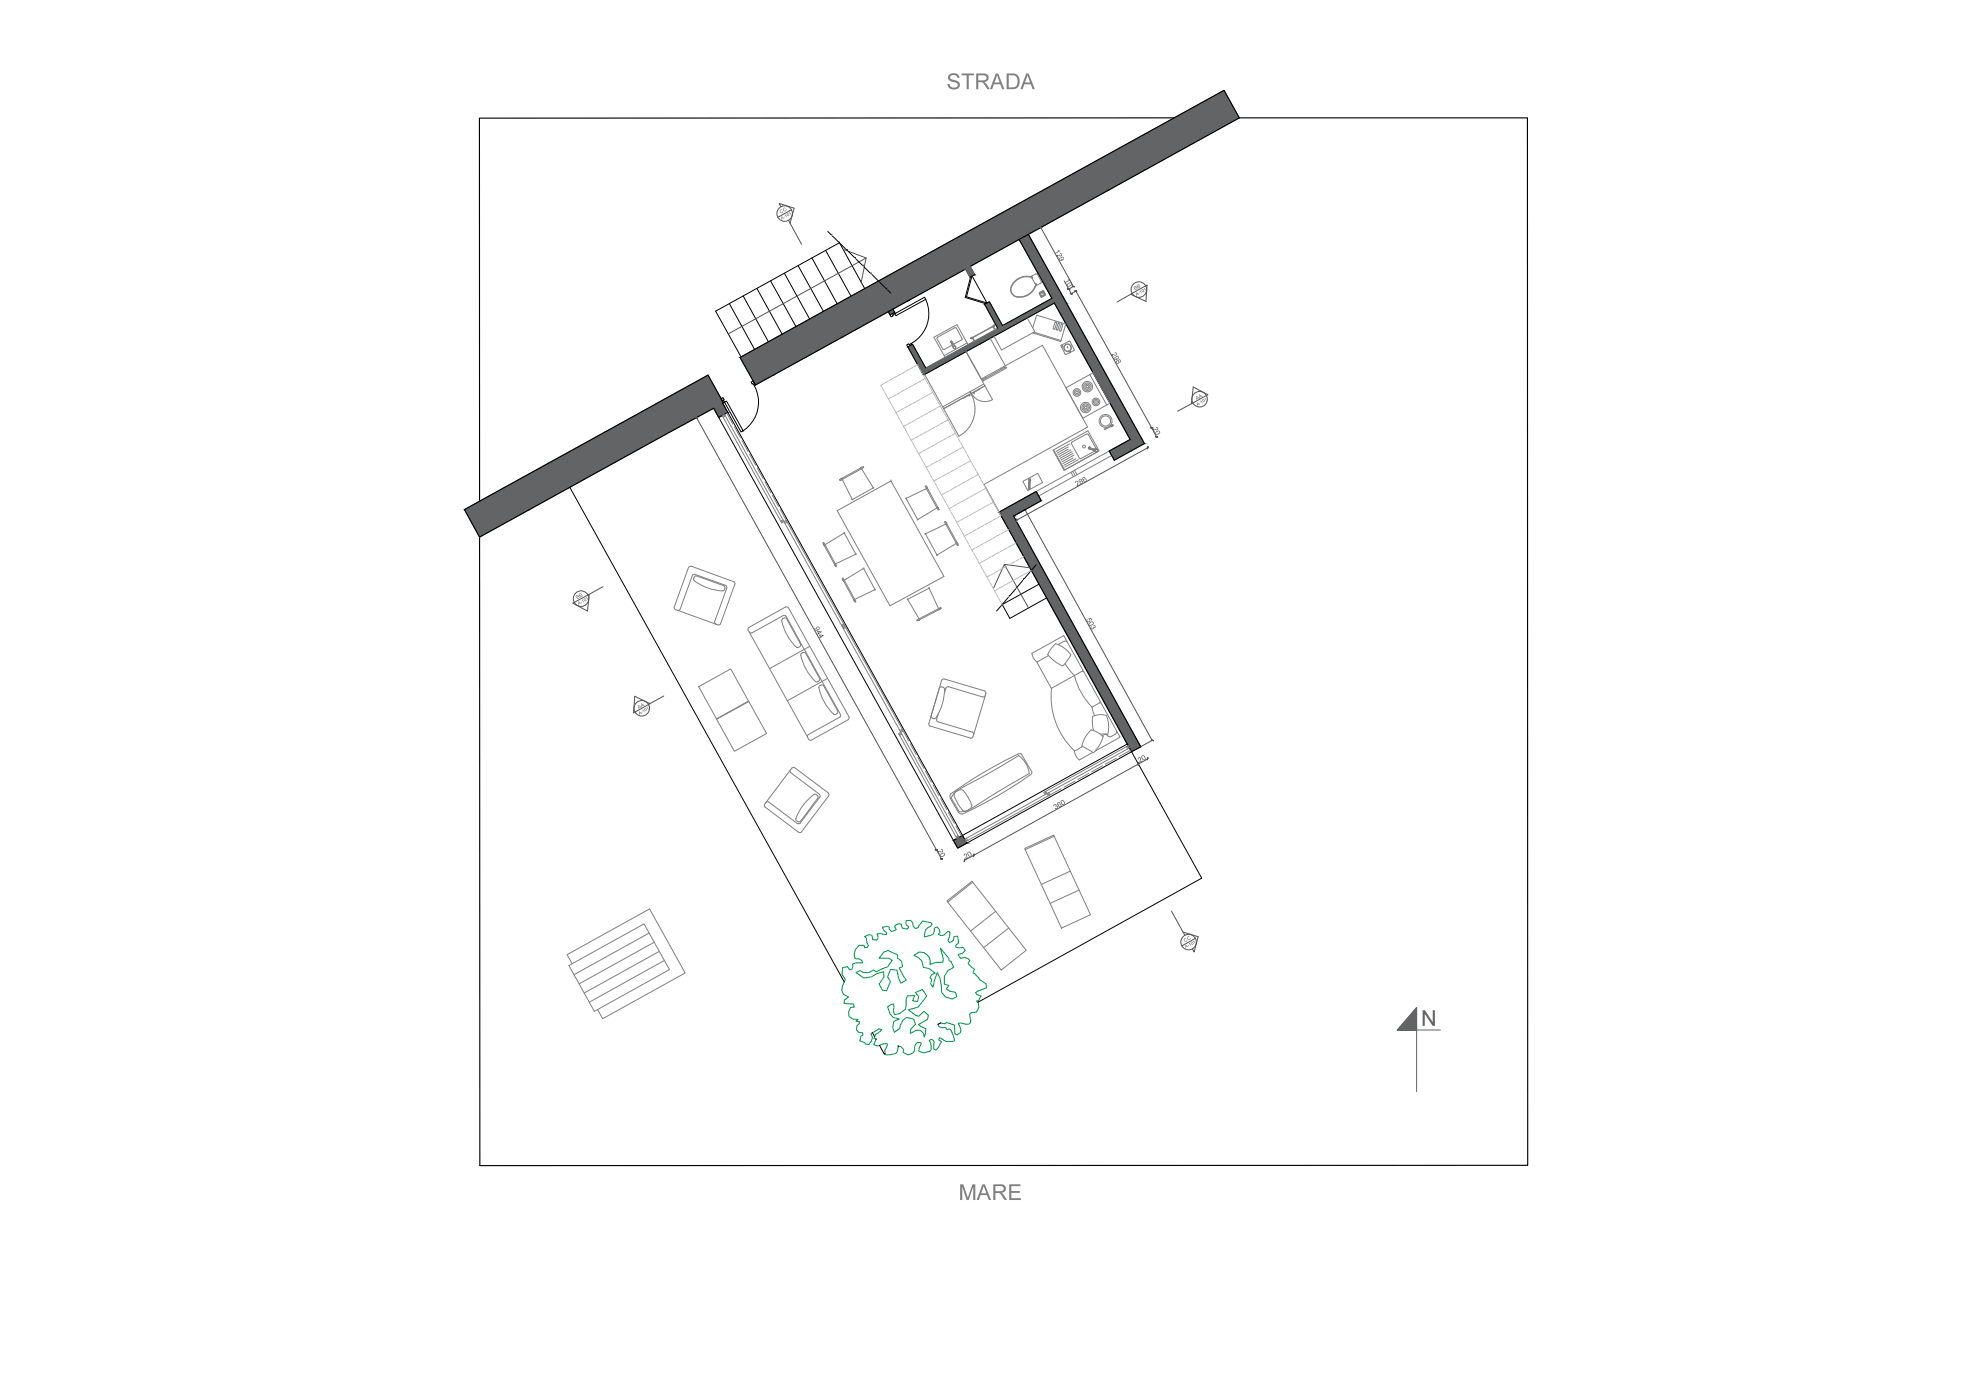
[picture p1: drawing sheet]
<svg xmlns="http://www.w3.org/2000/svg" width="594mm" height="420mm" viewBox="0 0 594 420" stroke-linecap="round" stroke-linejoin="round" font-family="sans-serif">
<path d="M352.1 35.4h-208.3v115M371.6 35.4h86.4l.1 314.2-314.2 .1-.1-188.6M371.6 35.4l-4.6-8.3-145.1 80.1M371.6 35.4l-80.7 44.5M308.3 70.3l34.8 62.8M289.5 80.7l-17.4 9.7M212.3 112.5l-73 40.4 4.5 8.2 70.2-38.6" fill="none" stroke="#000" stroke-width=".34"/>
<g fill="#636466" stroke="#636466" stroke-width=".3">
<path d="M352.1 35.4l14.9-8.3 4.6 8.3z"/>
<path d="M312.9 57l39.2-21.6-19.6 21.6z"/>
<path d="M352.1 35.4h19.5l-39.1 21.6z"/>
<path d="M293.8 67.5l19.1-10.5 .4 10.5z"/>
<path d="M312.9 57h19.6l-19.2 10.5z"/>
<path d="M253.1 90l40.7-22.5-21.1 22.5z"/>
<path d="M293.8 67.5h19.5l-40.6 22.5z"/>
<path d="M248.3 92.6l4.8-2.6 14.8 2.6z"/>
<path d="M253.1 90h19.6l-4.8 2.6z"/>
<path d="M233.2 101l15.1-8.4 4.5 8.4z"/>
<path d="M248.3 92.6h19.6l-15.1 8.4z"/>
<path d="M221.9 107.2l11.3-6.2 8.3 6.2z"/>
<path d="M233.2 101h19.6l-11.3 6.2z"/>
<path d="M207 115.5l5.3-3 1.6 3z"/>
<path d="M224.9 112.5h7l-5.4 3z"/>
<path d="M221.9 107.2l10 5.3h-7z"/>
<path d="M221.9 107.2h19.6l-9.6 5.3z"/>
<path d="M199.5 119.6l7.5-4.1 9.2 4.1z"/>
<path d="M207 115.5h6.9l2.3 4.1z"/>
<path d="M199.5 119.6h16.7z"/>
<path d="M197.3 120.8l2.2-1.2 17.4 1.2z"/>
<path d="M199.5 119.6h16.7l.7 1.2z"/>
<path d="M196.7 121.2l.6-.4 19.1 .4z"/>
<path d="M197.3 120.8h19.6l-.5 .4z"/>
<path d="M185.6 127.3l11.1-6.1 8.4 6.1z"/>
<path d="M196.7 121.2h19.7l-11.3 6.1z"/>
<path d="M181.6 129.5l4-2.2 15.5 2.2z"/>
<path d="M185.6 127.3h19.5l-4 2.2z"/>
<path d="M151.3 146.2l30.3-16.7-10.7 16.7z"/>
<path d="M181.6 129.5h19.5l-30.2 16.7z"/>
<path d="M139.3 152.9h19.4l-14.9 8.2z"/>
<path d="M139.3 152.9l12-6.7 7.4 6.7z"/>
<path d="M151.3 146.2h19.6l-12.2 6.7z"/>
<path d="M305.6 71.9l2.7-1.6 .9 1.6z"/>
<path d="M305.6 71.9l13.4 17.6h-3.6z"/>
<path d="M305.6 71.9h3.6l9.8 17.6z"/>
<path d="M312.9 90.9l2.5-1.4 4.4 1.4z"/>
<path d="M315.4 89.5h3.6l.8 1.4z"/>
<path d="M273.4 103.4h.3z"/>
<path d="M316.2 90.9l10.4 12.4h-3.6z"/>
<path d="M316.2 90.9h3.6l6.8 12.4z"/>
<path d="M290.4 103.3l22.5-12.4-19.2 12.4z"/>
<path d="M293.7 103.3l19.2-12.4h3.3z"/>
<path d="M272.2 104.1l1.2-.7 .7 .7z"/>
<path d="M273.4 103.4h.3l.4 .7z"/>
<path d="M275.7 110.4h5.1l-3.9 2.1z"/>
<path d="M277.6 110.4l12.8-7.1-9.6 7.1z"/>
<path d="M280.8 110.4l9.6-7.1h3.3z"/>
<path d="M272.2 104.1l5.4 6.3h-1.9z"/>
<path d="M272.2 104.1h1.9l3.5 6.3z"/>
<path d="M323 103.3l19.5 28.5h-3.6z"/>
<path d="M323 103.3h3.6l15.9 28.5z"/>
<path d="M336.7 133.1l2.2-1.3 4.2 1.3z"/>
<path d="M338.9 131.8h3.6l.6 1.3z"/>
<path d="M332.6 135.3h6.5l-5 2.8z"/>
<path d="M332.6 135.3l4.1-2.2 2.4 2.2z"/>
<path d="M336.7 133.1h6.4l-4 2.2z"/>
<path d="M215.9 120.4l.3-.2 .2 .2z"/>
<path d="M213.5 121.7l2.4-1.3 1.2 1.3z"/>
<path d="M215.9 120.4h.5l.7 1.3z"/>
<path d="M214.7 123.7h3.5l-2.7 1.5z"/>
<path d="M213.5 121.7l4.7 2h-3.5z"/>
<path d="M213.5 121.7h3.6l1.1 2z"/>
<path d="M285.9 252.1l2.7-1.5 .8 1.5z"/>
<path d="M286.3 253h3.6l-2.7 1.4z"/>
<path d="M285.9 252.1l4 .9h-3.6z"/>
<path d="M285.9 252.1h3.5l.5 .9z"/>
<path d="M266.4 93.5l1.4-.8 .4 .8z"/>
<path d="M266.4 93.5l1.9 .2h-1.9z"/>
<path d="M266.4 93.5h1.8l.1 .2z"/>
<path d="M266.5 93.8h1.6l-1.2 .7z"/>
<path d="M266.4 93.7l1.7 .1z"/>
<path d="M266.4 93.7h1.9z"/>
</g>
<path d="M267.8 92.7l.5 1M315.4 89.5l-14.8 8.2M316.2 90.9l-39.3 21.6-4.7-8.4M273.6 103.3l4 7.1" fill="none" stroke="#000" stroke-width=".3"/>
<g fill="none" stroke="#808080" stroke-width=".3">
<path d="M297.6 97.9v.2v-.2M297.8 98.1l.4 .8M297.9 97.8v.1M297.9 98l.5 .8M298 97.9l-.1-.2-.3 .1-5.9 3.3-.3 .2 .1 .2M298 97.7l.1 .1M298.1 97.6l-.1 .1M298.1 97.6h.1M298.1 97.6l.1 .2M298.7 98.6l-.8 .5M281 101.6l1.7 3.1M281.1 101.2l5.5-2.9 1.9 3.3-.1 .3-2.4 1.4"/>
<path d="M285.6 103.5l-2.5 1.3-.4-.1M290.3 103.4l-3.4-6-6.9 3.8 3.4 6M291.2 101.4h.1M291.2 101.4v.2M291.3 101.4l.1 .2M291.6 101.5l.5 .8M291.8 101.4l.4 .8M291.8 101.3l-.1-.2 .1 .2M292.6 102.1l-.8 .4M216.5 124.6l4.5 8.1M217.2 124.3l70.4 126.9M258.9 140l-7.2 3.9 .2 .3 .4-.2 6.7-3.8"/>
<path d="M252.4 143.5l-.3 .2M252.6 143.5l.1 .2M253 160l.2-.2v.2M255.5 149.8v.2l.2-.2M258 140.4l.2 .3M258.3 140.6l3.6 5.8-6.3 3.5-3-6.1M258.4 140.2l-.2 .1M261.8 146.2l.2 .2h-.2M267.2 144.3h.1M271.8 149.5h-.2l.1 .1M277.4 145.9l3.7 6.8M277.7 145.7l3.9 7.2"/>
<path d="M277.8 146.6l-6.1 2.9 3.5 6.4 5.8-3.5M277.9 146.2l.2 .2M278.1 146.6l-.2 .1M283.2 156.5l.3-.1 3.9 7.2-.3 .1zM283.6 157.2l-6.1 3 3.5 6.3 5.7-3.5M283.7 156.8l.2 .3M283.9 157.2l-.2 .2M246.7 162.9l.3-.2 3.9 7.2-.3 .1zM246.9 163.3l.2 .2M247.3 163.4l5.8-3.5 3.5 6.4-6.1 2.9M247.4 163.5l-.2 .2M250.2 169.4l.2 .2"/>
<path d="M250.4 169l-.3 .2M252.5 173.5l.3-.1 .2 .4 3.7 6.7-.3 .2zM252.7 173.9l.2 .3M253.1 174l5.8-3.5 3.5 6.4-6.1 2.9M253.2 174.2l-.3 .1M256.2 179.7l-.3 .1M256.6 166.1l.1 .2h-.2M258.8 170.6l.2-.2v.2M262.3 176.8l.2 .1h-.2M278.5 176.5l.1-.2v.3M280.9 166.4v.2l.2-.2M283 172.9l-16.1 8.8"/>
<path d="M286.9 162.7l-.3 .2M287 162.9l.2 .2M256 180l.2 .3M274.9 186l7.2-3.8 .2 .3-7.3 3.8zM275.7 186l-.2 .1M275.7 185.6l.2 .3M281.3 182.7l.1 .2M281.4 182.6l-2.8-6.1-6.4 3.3 3.4 5.8M281.8 182.7l-.2 .2"/>
</g>
<g fill="none" stroke="#808080" stroke-width=".3">
<path d="M298 97.9l-6.5 3.6M298.1 97.6l.1 .2h-.1M308.9 83a5.1 5.1 0 0 0-5.8 3.2M309.1 82.9h-.2M309.2 82.9l1.5 2.8 1.4-.8M309.4 82.9l.3 .5-.3 .1-.2-.5a5.3 5.3 0 0 0-5.9 3.2M310.4 85.1l.2-.1 .2 .4-.2 .2M310.6 85.6a5 5 0 0 1-6.6 3 2.08 2.08 0 0 1-.7-2.4M310.7 85.7a5.1 5.1 0 0 1-6.7 3 2.2 2.2 0 0 1-.9-2.5M311.1 82.3l-.5-.1-1.4 .7M285.4 102.5l-.2-.2v.3M285.9 104.2h.1"/>
<path d="M286.3 103.8a.42 .42 0 0 1 .3 .5 .42 .42 0 0 1-.5 .3 .42 .42 0 0 1-.3-.6M286.4 103.9a.34 .34 0 0 1 0 .6 .34 .34 0 0 1-.5-.3M290 102.9l-6.9 3.8M291.2 101.4v.2M291.4 101.5l-.1 .1"/>
</g>
<g fill="none" stroke="#808080" stroke-width=".3">
<path d="M297.9 99.1v.1M298.7 98.6v.1M309.4 82.9l-.2 .2M311.1 82.3l1.1 2.1-.1 .5M311.6 87.8l1.1-.6 .2 .1 .6 1.3-1.3 .5zM311.7 87.9l1.2-.6 .5 1.2-1.2 .5zM311.8 88l1-.6 .5 1-1 .5zM312.5 88.2h.1M281.1 101.2l-.1 .4M285.1 102.5l.7 1.6-.4-1.1M285.3 102.3l1 1.6M285.6 102.9l.8 1"/>
<path d="M285.6 102.9l-.2 .1M285.8 104.1l.1 .1M291.8 102.5v.1M292.6 102.1h.1M258.9 140l.1 .2M275.1 155.8v.2l.2-.2M277.7 145.7l-.3 .2M281.1 152.7l.2 .3 .3-.1M281.1 152.1l-.2 .1M281.2 152.3l.2 .2M272.3 179.7l-.3 .1 .2 .1M277.6 160.1h-.2l.1 .2"/>
<path d="M338.7 224.4l-25.2 13.9"/>
<circle cx="312.5" cy="88.2" r=".51"/>
</g>
<g fill="#636466" stroke="#636466" stroke-width=".3">
<path d="M305.7 150.2l5-2.7 1.5 2.7z"/>
<path d="M310.7 147.5l1.5 2.7z"/>
<path d="M299.6 153.6l6.1-3.4 .4 3.4z"/>
<path d="M305.7 150.2h6.5l-6.1 3.4z"/>
<path d="M299.6 153.6l4.3 1.2h-3.6z"/>
<path d="M299.6 153.6h6.5l-2.2 1.2z"/>
<path d="M338.4 224h3.6l-2.7 1.5z"/>
<path d="M300.3 154.8l41.7 69.2h-3.6z"/>
<path d="M300.3 154.8h3.6l38.1 69.2z"/>
</g>
<path d="M305.6 71.9l9.8 17.6M316.1 90.9l22.8 41M310.7 147.5l-11.1 6.1 39.7 71.9 2.7-1.5-38.1-69.2M285.9 252.1l2.7-1.5 1.3 2.4-2.7 1.4z" fill="none" stroke="#000" stroke-width=".34"/>
<path d="M266.4 93.5l.5 1M266.9 94.5l1.2-.7 .2 .3-.6 .4 .1 .2-.6 .3zM268.3 94.1l8.9-4.9 .4 .6-9 4.9zM277.6 89.8a10.2 10.2 0 0 1-4.3 13.3l.1 .3-1.2 .7-.3-.6 .6-.4 .1 .3 .7-.3M311.5 175.3l-11 6.1" fill="none" stroke="#000" stroke-width=".3"/>
<g fill="none" stroke="#545454" stroke-width=".3">
<path d="M238.1 62.5l-.6 2.2"/>
<circle cx="174.2" cy="179.6" r="2.33"/>
</g>
<g fill="#808080">
<path d="M284.6 22.4a1.87 1.87 0 0 1 3.1 1h-.6a1.11 1.11 0 0 0-1.1-.9 1.11 1.11 0 0 0-1.1 .9l.3 .4 .8 .2a1.52 1.52 0 0 1 1.6 2.1 2 2 0 0 1-2.1 .7 2 2 0 0 1-1.4-1.6h.6a1.24 1.24 0 0 0 1.2 1.1 1.24 1.24 0 0 0 1.3-1l-1-.6a1.69 1.69 0 0 1-1.9-1.7z"/>
<path d="M288.3 22h3.7v.6h-1.5v4.2h-.6l-.1-4.2h-1.5z"/>
<path d="M287.9 355.3h1l1.3 4 1.4-4h.9v4.7h-.7v-4l-1.4 4h-.5l-1.4-4v4h-.6z"/>
<path d="M302.6 355.3h3.4v.5h-2.8v1.5h2.6v.6h-2.6v1.6h2.9v.5h-3.5z"/>
<path d="M292.7 22h2.1a1.31 1.31 0 0 1 1.6 1.1 1.31 1.31 0 0 1-1.3 1.5l.7 .6 1 1.6h-.7l-1.4-2-1.4-.1v2.1h-.6zM293.3 22.6v1.5h1.4a.81 .81 0 0 0 1.1-.6 .81 .81 0 0 0-1-.9z"/>
<path d="M298.6 22h.7l1.9 4.8h-.7l-.5-1.5h-2l-.5 1.5h-.7zM299 22.6l-.8 2.1h1.6z"/>
<path d="M301.8 22h1.7a2.44 2.44 0 0 1 2.2 1.7 2.44 2.44 0 0 1-.8 2.7l-1.1 .4h-2zM302.5 22.6v3.6h1a1.57 1.57 0 0 0 1.6-2.2 1.4 1.4 0 0 0-1.6-1.4z"/>
<path d="M307.7 22h.7l1.9 4.8h-.7l-.5-1.5h-2l-.5 1.5h-.6zM308.1 22.5l-.8 2.2h1.6z"/>
<path d="M294.6 355.3h.7l1.9 4.7h-.7l-.5-1.5h-2l-.5 1.5h-.7zM295 355.8l-.8 2.2h1.6z"/>
<path d="M297.8 355.3h2.1a1.31 1.31 0 0 1 1.7 1.1 1.31 1.31 0 0 1-1.3 1.5l.7 .6 .9 1.5h-.7l-1.4-1.9-1.3-.2v2.1h-.7zM298.5 355.8v1.6h1.3a.81 .81 0 0 0 1.2-.7 .81 .81 0 0 0-1-.9z"/>
</g>
<path d="M268.3 93.7l-.2 .1M273.6 103.3l-.2 .1M170.9 146.2l82.2 148.4M339.3 225.5l21 38-67.1 37.2M261.6 309.8l.6 1.2M262.6 311.7l.1 .1M263.7 313.6l1.5 2.6 .2-.1M269.3 314h.1M282.1 306.9l-.8 .4" fill="none" stroke="#000" stroke-width=".3"/>
<g fill="#636466" stroke="#636466" stroke-width=".3">
<path d="M424.8 302.3v6.7h-5.8z"/>
<path d="M419 309h5.8z"/>
</g>
<path d="M419 309l5.8-6.7v25.2" fill="none" stroke="#636466" stroke-width=".3"/>
<path d="M256.6 291.8l1.2-.6 1.1 .6h1.6l1.4-.8 .8 .5 3.5-1.5 1.3-1.9-.9-.6h-3l1.4-1.9 1.3-.5 2.8 1.3v1.1l1.2 .9 .3 1.6-1 .4 2.1 3.6-1.6 1-.7-1.7-.4-2.2-2-.3-.9 2.2 .9 1.5-1.2 2.7-1.2-.2-1-1.8 1.4-2.1v-1.5l-1.9 .4-1.8 1-2.3 .4zM259.2 281l1.1-.5h1.1l.3 1.4 1.1 .1 .5-.5-.3-1.3 1-.2 1.8 .4v-.6l-.8-.6-.4-1.1h2l.1 .8 .7 .6 1.3-.6-.4-.8 .1-.5 1-.5 .9 .2v.5l.3 .6 1.5 .3 .4-.7-.9-.5 .1-1.3 1.4-.1 .6 .8 .1 .8 .6 .8 1-.2 .1-.6 1.1-1.4 2.5 .5 .4 .5-.5 .6-.8 .4-.6 .6-.3 1.1-.2 1.1 1-.2a1.83 1.83 0 0 0 2.1-2.5l.8-.3 .6 .7 .3 .9-.6 .6 .8 .3h.8l1.2-1.1 .7 .1-.1 1.5-.5 1.1 .6 .6 1.1-.6 .2-1.2 1-.1 .3 2.1-.8 .5v.7h2.1l.7 1-.9 .9-.9 .1-.3 .3 .7 1 1.3-.3 1.1 .4 .4 .6-.5 .8 1.9 1.8-.4 1.1 .6 .3 1.3 1.7 2 1.3 .1 1.1-2.6 1-.7 .5 .4 .5 1.3 .5-.9 1.5h-.5l.5 .4 .2 1.5-.7 1.4-1.5 .2-.5 .4 .2 2.6-.6 .5-2.5-.4-.5 .1 .8 2.1-.3 .7-.8 .7-.8-.4-.1-2.6-2.4-.7-.4 .3-1.4-.2-.8 .3 .4 .8 .9 .3 1-.1 .5 .8 .4-.3 .6 .2 1.2 3.1-.3 .4a4.1 4.1 0 0 1-4.1-1.1l-.4 .7 1 .5-.9 1.6-.9 1-.6-.3 .1-2.2-.2-.5-.7-.3-.6 .5a2.83 2.83 0 0 1 .3 3.1 3 3 0 0 1-3.4 0l.1-1.1 .7-1.3-.3-.3-1 .1-.5 .5-.3 .8a1.92 1.92 0 0 1-2 2.4l-1.4-.8 .1-.9-.8-.8h-.8l-.4 1.7-.4 .4-1.8 .4-1.3-.1-.1-1.3 .8-1.8-.4-.2-1 .1-1.5 .6-1.2-.4 .8-1.7-.7-.2 .4-1.2 .8-.4 1.1-1-1-.2-2.3 1.4 .5 1.2-1 2.1-1-.2-.3-.4-1.5-.5 .3-1.4 .6-.4-.1-.7h-1l-.8-.8 .2-1.3 .7-.6v-.6l-1-.2 .6-.5-1.6-.1-1.2-.8v-1.3l.5-1.4 1.2-.1-.3-.9-2.8-.2 .1-1 1.2-.9-1.6-.9-.4-1.2 .3-1.4 .8-1.8-1-1.5 .2-2.1 1.4-.2 .7 1 .7-.3 .2-.7-.1-.8 .9-.3h2.1l-.1-.7-.8-.5-1.3-.1-.3-1.2 .3-1.5 1.2-1.3h1.5l.1 .6h.8l.3-.7-.4-.7-.1-1.4zM274 286.6l1.6-1a3.1 3.1 0 0 1 3.3 3.7l1.8-.6h2l.2-1-.9-3.3 2.5 3.1 .1 .8 .6 .1 .8 1.8-1.8 1-1 1.8v2.2l1.3 .4-.7 1.1 1 .7 1.7 .3 .4 1.4-1.4 .6-2-.6-1.1-1.4-.5-4.1-.9-1.8-.7 2-.6 2.4-.6-1 .3-1.3-.6-.6 .5-.9 1.1-.5-1.8-1.3-1.7-.4-.5-2-1.1-1zM266.1 302.1l1.1-.8 .7-.1 .2 .9-.2 .9 .3 1.4 1.5-.3 1.8-1.3 .2-2.8 .4-1.2 2.2-.1-.7 1.5 1.5 .3 .4-1.5-1-1.3 2.1-.8 1.3 1.9-2.7 3.3-2.8 .8 2.1 1.7 1 .3 1.6-1.5 1.3 1.2-.3 1.2-2.7 1.6 .9 .7 1.3 .5-.5 2.6-.2-1.3-1-.8h-1.2l-1.7 .9v-1.2l1.5-1.5-.6-1.6-2.1-.5-1 .8-.9 1.7-.1 .8-1.6 1.2-.5-1.4 .3-1.9 1.7-.7-1.8-.5-1-.9z" fill="none" stroke="#00954a" stroke-width=".3"/>
<path d="M426.6 303.1h.7l2.3 3.6v-3.6h.6v4.7h-.6l-2.4-3.6v3.6h-.6z" fill="#636466"/>
<path d="M419 309h12.9" fill="none" stroke="#636466" stroke-width=".3"/>
<path d="M208.9 125.3l71.9 129.6M209 125.2v.1M281 254.9h-.1" fill="none" stroke="#545454" stroke-width=".3"/>
<g fill="#545454" stroke="#545454" stroke-width=".3">
<path d="M208.5 125.2l.7 .2zM208.5 125.2l.7 .2z"/>
<path d="M280.5 254.8l.6 .2zM280.5 254.9l.6 .2z"/>
</g>
<g fill="#545454">
<path d="M244.3 188.5l.2-.1 .1 .2v.4l.6-.1a.53 .53 0 0 1-.3-.8 .53 .53 0 0 1 .9 0 .53 .53 0 0 1-.3 .8 .63 .63 0 0 1-.8 .4 .63 .63 0 0 1-.4-.8zM244.9 188.5a.35 .35 0 0 0 .7 0 .35 .35 0 0 0-.7 0z"/>
<path d="M245 189.4l1.4 .2-.8 .5 .1 .2-.6 .1-.1-.2 .3-.2zM245.3 189.5l.2 .4 .5-.3z"/>
<path d="M245.6 190.5l1.4 .2-.8 .4 .1 .2-.6 .1-.1-.2 .3-.1zM245.9 190.6l.2 .4 .5-.3z"/>
</g>
<path d="M341.3 229v.1M341.4 229.2l-49.4 27.4M291.9 256.4v.1" fill="none" stroke="#545454" stroke-width=".3"/>
<g fill="#545454" stroke="#545454" stroke-width=".3">
<path d="M292 256.3l-.1 .6zM292 256.3l-.1 .6z"/>
<path d="M341.5 228.9l-.2 .6zM341.5 228.9l-.2 .6z"/>
</g>
<g fill="#545454">
<path d="M316 241.4a.4 .4 0 0 1 .5-.2 .4 .4 0 0 1 .2 .6 .5 .5 0 0 1 .4 .7 .5 .5 0 0 1-.8 0l.1-.1a.32 .32 0 0 0 .5 .1 .32 .32 0 0 0 0-.5 .32 .32 0 0 0-.5 0v-.1a.28 .28 0 0 0 .1-.4 .28 .28 0 0 0-.4-.1 .28 .28 0 0 0 0 .4l-.2 .1z"/>
<path d="M317.1 240.7l.5-.1 .3 .2-.2 .1a.3 .3 0 0 0-.4 0 .3 .3 0 0 0-.1 .4l.1 .2a.52 .52 0 0 1 .8-.2 .52 .52 0 0 1 0 .8 .52 .52 0 0 1-.8-.3l-.3-.6zM317.4 241.6a.35 .35 0 0 0 .7 0 .35 .35 0 0 0-.7 0z"/>
<path d="M318.2 240.2a.75 .75 0 0 1 1 .3 .75 .75 0 0 1-.3 1l-.4-.1a.97 .97 0 0 1-.3-1.2zM318.3 240.3l-.1 .1a.68 .68 0 0 0 .9 .8v-.1a.68 .68 0 0 0-.8-.8z"/>
</g>
<path d="M322.6 87.3l22.7 41M322.8 87.2l-.1 .1M345.5 128.2l-.1 .1" fill="none" stroke="#545454" stroke-width=".3"/>
<g fill="#545454" stroke="#545454" stroke-width=".3">
<path d="M322.3 87.3l.6 .2zM322.3 87.2l.6 .2z"/>
<path d="M345 128.2l.6 .2zM345 128.3l.6 .2z"/>
</g>
<g fill="#545454">
<path d="M333.2 106.3h.7a.42 .42 0 0 0 .5 .2 .42 .42 0 0 0 .3-.5l-.4-.3a.52 .52 0 0 1 .6 .4 .52 .52 0 0 1-.3 .6 .52 .52 0 0 1-.6-.2l-.4-.1 .3 .6-.2 .1z"/>
<path d="M334.1 107.3l.1-.1 .1 .1v.5l.6-.1a.53 .53 0 0 1-.2-.8 .53 .53 0 0 1 .8 0 .53 .53 0 0 1-.2 .8 .63 .63 0 0 1-.8 .3 .63 .63 0 0 1-.4-.7zM334.7 107.3a.33 .33 0 0 0 .6 0 .33 .33 0 0 0-.6 0z"/>
<path d="M334.7 108.3l.6-.1a.39 .39 0 0 1 .5-.3 .39 .39 0 0 1 .3 .5 .39 .39 0 0 1-.6 .3 .51 .51 0 0 1-.7 .4 .51 .51 0 0 1-.1-.8zM335.4 108.3a.3 .3 0 0 0 .6 0 .3 .3 0 0 0-.6 0zM334.8 108.6a.31 .31 0 0 0 .6 0 .31 .31 0 0 0-.6 0z"/>
</g>
<path d="M344 134.2h.1M344.1 134.3l-39.3 21.8M304.8 155.9v.1" fill="none" stroke="#545454" stroke-width=".3"/>
<g fill="#545454" stroke="#545454" stroke-width=".3">
<path d="M344.2 134l-.1 .7zM344.2 134l-.1 .7z"/>
<path d="M304.9 155.7l-.1 .7zM304.9 155.7l-.1 .7z"/>
</g>
<g fill="#545454">
<path d="M322.5 144.4a.58 .58 0 0 1 .8 .2 .58 .58 0 0 1-.2 .8v.2l.6-.3 .1 .1-.9 .5 .1-.7a.42 .42 0 0 0 .2-.5 .42 .42 0 0 0-.5-.2l-.3 .4z"/>
<path d="M323.6 143.8a.41 .41 0 0 1 .5-.2 .41 .41 0 0 1 .2 .6 .46 .46 0 0 1 .4 .6 .46 .46 0 0 1-.6 .3 .46 .46 0 0 1-.2-.6l-.4-.2zM323.6 144.1a.3 .3 0 0 0 .6 0 .3 .3 0 0 0-.6 0zM323.9 144.7a.31 .31 0 0 0 .6 0 .31 .31 0 0 0-.6 0z"/>
<path d="M324.7 143.2l.4-.1 .3 .2-.2 .1a.3 .3 0 0 0-.4-.1 .3 .3 0 0 0 0 .5l.1 .1a.52 .52 0 0 1 .8-.1 .52 .52 0 0 1-.1 .8 .52 .52 0 0 1-.7-.3l-.3-.7zM325 144a.33 .33 0 0 0 .6 0 .33 .33 0 0 0-.6 0z"/>
</g>
<path d="M307.3 152.9l38.2 69.2M307.5 152.8l-3.5 2M345.7 222l-3.6 2" fill="none" stroke="#545454" stroke-width=".3"/>
<g fill="#545454" stroke="#545454" stroke-width=".3">
<path d="M345.2 222l.6 .2zM345.2 222l.6 .3z"/>
<path d="M307 152.9l.7 .1zM307 152.8l.7 .2z"/>
</g>
<g fill="#545454">
<path d="M325.9 185.9l.1-.2 .1 .2a.33 .33 0 0 0 .1 .5 .33 .33 0 0 0 .5-.2 .33 .33 0 0 0-.3-.4l-.1-.2 .8-.2 .4 .6-.2 .1-.3-.5-.4 .1a.52 .52 0 0 1 .2 .8 .52 .52 0 0 1-.8 .1 .52 .52 0 0 1-.1-.7z"/>
<path d="M327.2 187.9l.1 .1a.32 .32 0 0 0 0 .5 .32 .32 0 0 0 .4 0 .32 .32 0 0 0 0-.4l.2-.1a.28 .28 0 0 0 .4 .1 .28 .28 0 0 0 0-.4 .28 .28 0 0 0-.4 0l-.1-.2a.45 .45 0 0 1 .8 .3 .45 .45 0 0 1-.6 .5 .5 .5 0 0 1-.8 .4 .5 .5 0 0 1 0-.8z"/>
<path d="M326.6 186.9a.7 .7 0 0 1 .7-.5 .7 .7 0 0 1 .6 .7l-.3 .3a.59 .59 0 0 1-.8 .3 .59 .59 0 0 1-.2-.8zM326.7 187l-.1 .3a.61 .61 0 0 0 .7 .1 .61 .61 0 0 0 .3-.7z"/>
</g>
<path d="M341.3 229v.1M344 227.5l.1 .1M344.1 227.7l-2.7 1.5" fill="none" stroke="#545454" stroke-width=".3"/>
<g fill="#545454" stroke="#545454" stroke-width=".3">
<path d="M341.5 228.9l-.2 .6zM341.5 228.9l-.3 .6z"/>
<path d="M344.2 227.3l-.2 .7zM344.2 227.3l-.2 .7z"/>
</g>
<g fill="#545454">
<path d="M341.3 227.4a.58 .58 0 0 1 .8 .1 .58 .58 0 0 1-.2 .8v.2l.6-.3 .1 .2-.9 .5 .1-.7a.42 .42 0 0 0 .2-.5 .42 .42 0 0 0-.5-.3l-.3 .5z"/>
<path d="M342.4 226.8a.75 .75 0 0 1 1 .3 .75 .75 0 0 1-.3 1l-.4-.1a.97 .97 0 0 1-.3-1.2zM342.5 226.9l-.1 .1a.68 .68 0 0 0 .9 .8v-.1a.68 .68 0 0 0-.8-.8z"/>
</g>
<path d="M345.2 128.4h-.1M345.3 128.3l1.5 2.7M346.7 131.1l-.1 .1" fill="none" stroke="#545454" stroke-width=".3"/>
<g fill="#545454" stroke="#545454" stroke-width=".3">
<path d="M345 128.3l.6 .1zM345 128.2l.6 .2z"/>
<path d="M346.4 130.9l.7 .2zM346.4 131l.7 .2z"/>
</g>
<g fill="#545454">
<path d="M345.6 128.7h.7a.42 .42 0 0 0 .5 .2 .42 .42 0 0 0 .3-.4l-.5-.4a.52 .52 0 0 1 .6 .4 .52 .52 0 0 1-.2 .6 .52 .52 0 0 1-.7-.2l-.4-.1 .4 .6-.2 .1z"/>
<path d="M346.5 129.6a.7 .7 0 0 1 .7-.5 .7 .7 0 0 1 .7 .7l-.4 .4a.59 .59 0 0 1-.8 .2 .59 .59 0 0 1-.2-.8zM346.6 129.8l-.1 .2a.61 .61 0 0 0 .8 .1 .61 .61 0 0 0 .3-.7z"/>
</g>
<path d="M319.1 84.3l2.1 3.8M321.8 86l-1.5 .8M322.5 87.4l-1.5 .8" fill="none" stroke="#545454" stroke-width=".3"/>
<g fill="#545454" stroke="#545454" stroke-width=".3">
<path d="M320.9 88l.6 .1zM320.9 88l.6 .2z"/>
<path d="M320.1 86.7l.7 .1zM320.1 86.6l.7 .2z"/>
</g>
<g fill="#545454">
<path d="M320.1 83.8l.8 .3-1.4 .7-.1-.2 1.1-.5z"/>
<path d="M320.1 85.2a.7 .7 0 0 1 .7-.5 .7 .7 0 0 1 .7 .6l-.4 .4a.59 .59 0 0 1-.8 .3 .59 .59 0 0 1-.2-.8zM320.2 85.3l-.1 .2a.61 .61 0 0 0 .8 .1 .61 .61 0 0 0 .3-.6z"/>
</g>
<path d="M312.1 68.3l9.8 17.6M312.2 68.2h.1M322 85.9h-.1" fill="none" stroke="#545454" stroke-width=".3"/>
<g fill="#545454" stroke="#545454" stroke-width=".3">
<path d="M321.5 85.8l.6 .2zM321.5 85.9l.6 .2z"/>
<path d="M311.7 68.2l.7 .1zM311.7 68.1l.7 .2z"/>
</g>
<g fill="#545454">
<path d="M317.1 75.1l.8 .2-1.4 .8-.1-.2 1.1-.6z"/>
<path d="M316.8 76.5l.7 .1a.42 .42 0 0 0 .5 .1 .42 .42 0 0 0 .2-.4l-.4-.3a.52 .52 0 0 1 .6 .3 .52 .52 0 0 1-.2 .7 .52 .52 0 0 1-.7-.2l-.4-.1 .3 .6-.1 .1z"/>
<path d="M317.6 77.5l.1-.1 .2 .2v.5l.5-.1a.53 .53 0 0 1-.2-.9 .53 .53 0 0 1 .9 .1 .53 .53 0 0 1-.3 .8 .63 .63 0 0 1-.8 .3 .63 .63 0 0 1-.4-.8zM318.2 77.5a.35 .35 0 0 0 .7 0 .35 .35 0 0 0-.7 0z"/>
</g>
<g fill="none" stroke="#545454" stroke-width=".3">
<path d="M357.8 116.1l4.4 2.3-5 2.7z"/>
<circle cx="359.7" cy="119.8" r="2.33"/>
</g>
<g fill="#545454">
<path d="M359.6 121l.4-.1z"/>
<path d="M360 120.1l.6 .8-.5-.6-.1 .3z"/>
<path d="M361.3 119.4l.5 .8-.4-.6-.2 .2z"/>
<path d="M358.9 120.8l.9 .6-.4-.2-.3 .2-.1 .4zM359 120.9l.1 .4 .2-.2z"/>
<path d="M360.5 120.1a.4 .4 0 0 1 .8 0 .4 .4 0 0 1-.8 0zM360.6 119.9a.35 .35 0 0 0 .1 .5 .35 .35 0 0 0 .4 0 .35 .35 0 0 0-.1-.4 .35 .35 0 0 0-.4-.1z"/>
</g>
<g fill="none" stroke="#545454" stroke-width=".3">
<path d="M234.1 62l-.5-.9 4.5 1.4M236.4 66.1l4 7.2M237.5 64.7l-.6 2.3M339 88.3l5-2.8-.4 4.9zM339 88.3l-4.1 2.3M357.2 121.1l-4.1 2.3M180.8 176l-4.1 2.3M171.7 180.9l5-2.6-.6 5zM190.3 208.9l4.6 2.2-4.9 2.8zM199 208.8l-4.1 2.3M351.3 273.4l4 7.2M354.7 279.6l4.6 1.4-1.3 4.6-.5-.9"/>
<circle cx="235.3" cy="64.1" r="2.33"/>
<circle cx="341.5" cy="86.9" r="2.33"/>
<circle cx="192.4" cy="212.5" r="2.33"/>
<circle cx="356.4" cy="282.6" r="2.33"/>
</g>
<path d="M313.8 179.4l-11 6.1" fill="none" stroke="#000" stroke-width=".3"/>
<path d="M326.6 134.6h.1" fill="none" stroke="#808080" stroke-width=".3"/>
<path d="M326.6 134.7h.1M326.9 134.8h.1M327.4 134.6v.2M327.7 135l.1 .1M327.9 135.1h.1M328 135.1h.1M328.2 135.2h.1M328.3 135.3h.1M328.4 135.3h.1" fill="none" stroke="#808080" stroke-width=".3"/>
<g fill="none" stroke="#808080" stroke-width=".3">
<path d="M312.6 103.6l13.5 24.5M315.9 135l3.3 6 10.4-5.7-3.4-6-10.4 5.8M321.3 133.1l2.4 4.4 .4 .1M321.4 132.7l-.1 .4M326.3 130.3l-.4-.1-4.5 2.4M326.3 130.3l2.2 4M326.6 134.3h.1M326.6 134.4h-.3l.3 .2M328.2 135.3l-4.1 2.3M328.5 134.8a.42 .42 0 0 1 .6 .1 .42 .42 0 0 1-.2 .6 .42 .42 0 0 1-.5-.2M328.5 135.4h.1M328.6 134.8h.1"/>
<path d="M328.7 134.8a.34 .34 0 0 1 .4 .4 .34 .34 0 0 1-.6 .2"/>
<circle cx="325" cy="134" r=".42"/>
</g>
<path d="M326.5 134.6l.1 .1M326.6 134.7h.1M328.4 135.3l.1 .1" fill="none" stroke="#808080" stroke-width=".3"/>
<path d="M320.5 105.5l.3 .4-.3-.4M326.8 134.7h.1M326.8 134.7l.9 .3M326.8 134.8h.1M327.8 135.1h.1M327.9 135.1l.2 .1M328.1 135.2h.1M328.2 135.2h.1" fill="none" stroke="#808080" stroke-width=".3"/>
<circle cx="320.1" cy="104.3" r=".21" fill="#808080"/>
<path d="M328.2 135.2h.1" fill="none" stroke="#808080" stroke-width=".3"/>
<path d="M328.2 135.2l.2 .1M328.2 135.2h.1M328.3 135.3h.1M328.4 135.3h.1M333 127.6l-.1 .3M333.3 127.7l.1 .1M333.4 127.8v.1M333.7 127.4l-.5 .1" fill="none" stroke="#808080" stroke-width=".3"/>
<path d="M327.4 134.8l1 .5M327.4 134.6l1.2 .2M328.4 135.3h.1M328.6 134.8h.1M308.4 145.1l-.1 1.8" fill="none" stroke="#808080" stroke-width=".3"/>
<path d="M322.6 137.6l-3.6 2M328.6 134.8h.1" fill="none" stroke="#808080" stroke-width=".3"/>
<path d="M320.3 134.1l-3.4 1.8M321.4 135.5l-3.6 2M328.7 134.8h.1" fill="none" stroke="#808080" stroke-width=".3"/>
<path d="M315.8 135.1l3.3 6M326.6 134.3h.1M328.7 134.8h.1" fill="none" stroke="#808080" stroke-width=".3"/>
<path d="M326.6 134.7h.2M326.7 134.3h.1M322.2 225.4l.4 1.4 1 1.2" fill="none" stroke="#808080" stroke-width=".3"/>
<path d="M326.7 134.3h.1M328.5 134.7v.1M322.2 202.6a20.4 20.4 0 0 0 5.2 9.5" fill="none" stroke="#808080" stroke-width=".3"/>
<path d="M326.7 134.3h.1" fill="none" stroke="#808080" stroke-width=".3"/>
<g fill="none" stroke="#808080" stroke-width=".3">
<path d="M326.9 134.4h.1M319 192.4l-1.3 .7"/>
<circle cx="325.5" cy="122.3" r="1.14"/>
</g>
<g fill="none" stroke="#808080" stroke-width=".3">
<path d="M326.9 134.4h.1M327 134.4h.1"/>
<circle cx="322.9" cy="117.7" r=".38"/>
</g>
<g fill="none" stroke="#808080" stroke-width=".3">
<path d="M289.6 105.5l5.7 10.3-4.1 2.2-.3-.5M290.8 117.5l.3 .6-8.2 4.5M294.5 114l7.1-4 .2 .4-7.1 4zM294.7 113.5l.2 .3M295.4 113.1l.2 .3M296.9 101.5l4.5 8.2-7.1 4-4.6-8.2M300.1 110.5l.2 .3M300.8 110.1l.2 .3M319.6 116.3l8.2-4.5 5 9.2-8.2 4.5zM326.8 112.4l5 9.1M326.7 134.3l.2 .1M327 134.4l1.6 .4"/>
<path d="M328.2 135.2v.1M328.5 134.3v.4M333.2 128l-2 .9M333.7 127.4l-.4 .2M333.7 127.5l-.4 .2"/>
<circle cx="322.9" cy="117.7" r="1.14"/>
<circle cx="322.9" cy="117.7" r=".76"/>
<circle cx="326" cy="116" r="1.57"/>
<circle cx="326" cy="116" r="1.14"/>
<circle cx="326" cy="116" r=".76"/>
<circle cx="326" cy="116" r=".38"/>
<circle cx="325.5" cy="122.3" r="1.57"/>
<circle cx="325.5" cy="122.3" r=".76"/>
<circle cx="325.5" cy="122.3" r=".38"/>
<circle cx="328.6" cy="120.6" r="1.14"/>
<circle cx="328.6" cy="120.6" r=".76"/>
<circle cx="328.6" cy="120.6" r=".38"/>
</g>
<circle cx="290.8" cy="118.8" r=".17" fill="#808080"/>
<path d="M290.6 118.8l-.1-.2-1.8 .9M290.7 118.4l.1 .2" fill="none" stroke="#808080" stroke-width=".3"/>
<circle cx="292.1" cy="118.1" r=".17" fill="#808080"/>
<g fill="none" stroke="#808080" stroke-width=".3">
<path d="M308 95.4l2.3 4.1-10 5.5-2.2-4.1M309.7 98.4l1.1-3.9 8.8 2.7-1.5 5.3-8.5-2.6M310 99.7l8.2 2.5M316.4 96.6l.5 .1-.6 2.1-.5-.2zM317.3 96.9l.5 .1-.6 2.1-.5-.2zM318.3 97.2l.4 .1-.6 2.1-.5-.2zM291.1 118.1l.1 .2M291.2 118l.2 .3M291.3 118.4l.2 .4M291.5 118.4l.2 .3M291.5 118.8l.2 .4M291.7 119.3l.1 .3"/>
<path d="M291.8 117.7l.1 .3M291.8 118.8l.2 .3M291.8 119.7l.2 .4M292.1 119.1l.2 .3M292.4 119.4l.3 .2M292.8 119.7l.3 .2M293.2 120l.4 .1M293.7 116.6l-1.7 1.1 .1 .2M295 115.2l-12.3 6.9M295.3 115.8l.1 .1M295.5 116l.1 .3M295.7 116.4l.2 .4"/>
<path d="M295.9 116.9l.2 .2M296.2 117.2l.1 .4M296.4 117.7l.1 .3M296.6 118.1l.2 .3M296.8 118.5l.2 .3M297 118.9l.3 .3M297.3 119.3l.2 .3M297.5 119.7l.1 .2-.3 .1M312.6 103.6l-11.2 6.1M318.2 103.6l-.1 .2 1.5 2.5M318.5 103.6l-.1 .2zM318.5 103.9h.1z"/>
<path d="M318.6 104l.1 .1zM320.6 102.3l-2.4 1.3M320.7 102.3l1.4 2.6-1.1 .8M320.7 105.8l-1.1 .6M320.8 105.3l.2 .5-.2-.5M321 105.8l-.2 .1M282.9 122.6l.1 .2M283.1 122.9l.2 .3M283.3 123.3l.2 .3M283.5 123.7l.3 .3M283.8 124.1l.2 .3M284 124.5l.2 .4"/>
<path d="M284.2 124.9l.2 .4M284.5 125.4l.1 .3M284.7 125.7l.2 .4M284.9 126.2l.2 .3M285.2 126.6l.1 .3M285.4 127l.2 .3M285.6 127.4l.2 .3M285.8 127.8l.2 .4M286.1 128.2l.2 .4M286.3 128.7l.2 .3M286.5 129l.2 .4M286.8 129.5l.1 .3"/>
<path d="M287 129.9l.2 .3M287.2 130.3l.2 .3M287.4 130.7l.1 .2 .3-.2M288.2 130.5l-.4 .2M288.5 130.2l-.3 .2M288.9 129.9l-.3 .2M289.3 129.6l-.3 .2M289.6 129.3l-.3 .3M289.9 129l-.2 .2M290.3 128.6l-.3 .3M290.5 128.2l-.2 .3M290.8 127.8l-.2 .4"/>
<path d="M291.1 127.4l-.2 .4M291.3 127l-.2 .3M291.5 126.6l-.2 .3M291.7 126.2l-.2 .3M291.8 125.7l-.1 .4M292 120.2l.1 .3M292 125.3l-.1 .4M292.1 124.8l-.1 .4M292.1 120.6l.1 .4M292.2 121.1l.1 .4M292.2 124.3l-.1 .4M292.3 123.9l-.1 .4"/>
<path d="M292.3 121.5v.4M292.3 123.4v.4M292.3 122v.4M292.3 122.5v.4M292.3 122.9v.4M293.7 120.2l.3 .1M294.1 120.3l.4 .1M294.5 120.4h.4M295 120.4h.4M295.5 120.4h.4M296.3 120.4h-.4M296.8 120.2l-.4 .1"/>
<path d="M297.2 120.1l-.3 .1M320.3 134.8l-3.1 1.7M320.8 133.1l-4.2 2.3M321.1 135l-3.6 2M321.7 136l-3.6 2M321.8 137.4l-3.1 1.7M322 136.5l-3.6 2.1M323.3 137.9l-4 2.2M329.3 135.4l-10.2 5.7M332.6 135.3l-21.9 12.2M332.9 127.9l-1.8 .8 .1 .2M333.2 127.5l-.2 .1"/>
<path d="M333.4 127.8l.4-.2-.6 .4M333.4 136.6l-22 12.2M333.7 127.5l-.4 .1M333.7 127.6l-.3 .2M295.6 146.3l4 7.3M306.7 144.4l4.5-2.4 1.4 2.7-4.4 2.5zM308.4 145.1l.1-1.4 .2 .7-.1 2.5h-.3M308.7 143.6l.4 .4-.2 1v1.7h-.3zM206.5 170.2l-4.3 11.9v.4l.3 .4M206.5 170.2l.3-.3h.5l12.7 4.6 .3 .3v.5l-4.2 11.8-.6 .4-.8-.2M207.6 172.6l-3.6 10.1M207.6 172.7l.3-.4h.5l9.2 3.3"/>
<path d="M208 173.6l.3-.7 .5-.1 8.3 2.9M208 173.6v.2a11.3 11.3 0 0 0 5.9 3.1l.9 .2a2.45 2.45 0 0 0 2.3 0l.1-.2M217.1 175.8l.3 .4-.2 .8M217.6 175.6l.3 .4v.4l-3.6 10.1v.5l.4 .3M202.6 182.9l12.1 4.4M203.9 182.8l-.3 .3h-.4M224.3 189l6.5 11.6 12-6.7M224.7 189.6l.3 .3 .5-.1 9.4-5.1h.6l16.5 29.6 .1 .5-.3 .4-9.4 5.2-.3 .3 .1 .5M234.4 186.2a13.5 13.5 0 0 0 4.8 8.1l.7-.3M234.7 185.7l-.3 .5M235.1 185.4l-.5 .2M235.1 185.4l.7 .2 4.2 7.7-.2 .7"/>
<path d="M236.4 182.3l-.4-.2h-.4l-11 6.1-.3 .4v.4M236.4 182.3l18.2 33-.3 .6-11 6.1h-.6l-.5-.8M240.4 196l.7-.3 .4 .2 4.3 7.7M240.4 196l-.2 .1a12.9 12.9 0 0 0 3.7 7.7l.6 .7M309.4 196l.5 1.4 1 1.2M314.1 196.4l.9-1.5 1.5-1.8a8.9 8.9 0 0 1 4.6 3.3M314.2 196.3a11 11 0 0 0 4.4 3.5l1.3-1.3 1.2-2.1M314.4 196.7l-3.5 1.9 4.3 7.9 9.3-5.2M317.8 193.1l-.3 .3M319 192.4h.6l.5 .3 4.5 8.2M319.4 199.1l2.8 3.6M320 192.5l-1-1.8-9.6 5.3"/>
<path d="M209.5 206l9.6-5.3 5.3 9.6-9.6 5.4zM214.9 215.8l9.6-5.4 5.4 9.7-9.7 5.3zM230.8 200.6l11.4 20.6M245.6 204.3l-.7 .3-.4-.1M245.8 203.6l-.2 .7M246.2 205.5l-.6 .4a12.9 12.9 0 0 0 3.7 7.7l1 .8 .7-.4 .2-.4-4.2-7.9M246.3 205.5l.6 .2M248.2 203.5l-12.1 6.7M315.3 206.5a22.6 22.6 0 0 0 6.9 18.8M324.5 201.4l.4 .1 5 8.9-.1 .4M324.7 201l-.2 .4M329.8 210.8l-2.4 1.3 .8 2.6"/>
<path d="M329.8 210.8l.4 .2 4.6 8.5-.1 .5-1.5 .9-.9-.1M331.7 214.6a8.9 8.9 0 0 1 .5 5.6M331.8 214.6l-2.4-.2-1.8 .5v2.4l.3 1.8M334.8 219.3l1.1 1.9-7.5 4.1M237 231l-.1 .4 .2 .4M237 231l-7.7 10.3M237.1 231.8l8.6 6.5M238.3 230.3h-.7l-.6 .7M238.3 230.3l10.1 7.6M245.7 238.3l.2 .4-.1 .4-5.9 7.8-.3 .2-.5-.1M248.3 237.9l.3 .4-.1 .4M248.5 238.7l-8.2 10.9-.4 .2-.4-.1-10.1-7.6"/>
<path d="M324.3 223.8l3.6 2.1M324.4 223.8a8.9 8.9 0 0 1 2.8-4.9l2.2 1 1.4 1.1a11.2 11.2 0 0 1-2.9 4.8M324.6 224l-2.5 1.4M327.7 225.7l-4.1 2.3M329.9 220.2l2.3 .1M331.5 220.2l-.9 .5M331.6 220.2l.7 .6M229.3 241.3l-.1 .4 .2 .4M229.7 240.7l.4-.2 .4 .1 8.6 6.5M238.8 246.2l-.2-.2a12.8 12.8 0 0 1 5.9-7.7l.8 .6-.1 .5-5.2 7-.7 .1M238.8 246.2l.4 .3M307.2 254.6l8.7-4.1 11.1 23.9-8.7 4z"/>
<path d="M316.1 250.9l-8.7 4M283.9 270.3l7.6-5.9 16.2 20.7-7.5 5.9zM291.7 264.7l-7.5 5.9M302.5 278.4l-7.6 5.9M320.9 261.3l-8.7 4.1M323.5 267l-8.6 4"/>
<circle cx="320.1" cy="104.3" r="1.02"/>
<circle cx="320.1" cy="104.3" r="1.14"/>
<circle cx="331.5" cy="126.3" r="1.52"/>
<circle cx="331.5" cy="126.3" r="1.95"/>
</g>
<path d="M272.7 90l-46.2 25.5M338.9 131.8l-6.3 3.5 1.5 2.8 9-5M310.7 147.5l1.5 2.7-8.3 4.6" fill="none" stroke="#000" stroke-width=".34"/>
<path d="M239.3 79.7l7.6 13.7M243.5 77.4l7.5 13.8M247.6 75.1l7.6 13.8M218.7 91.1l7.6 13.7M222.8 88.8l7.6 13.7M226.9 86.5l7.6 13.8M231 84.3l7.7 13.7M235.2 82l7.6 13.7M259.3 86.6l-7.6-13.8-37.1 20.6 7.6 13.7M300.5 181.4l2.3 4.1" fill="none" stroke="#000" stroke-width=".3"/>
<g fill="#545454">
<path d="M341.4 88l.4-.1z"/>
<path d="M341.8 87.1l.5 .8-.4-.6-.1 .3z"/>
<path d="M343.1 86.4l.5 .8-.4-.6-.2 .3z"/>
<path d="M192.3 213.7l.4-.1z"/>
<path d="M192.7 212.8l.6 .8-.5-.6-.1 .3z"/>
<path d="M194 212.1l.5 .8-.4-.6-.2 .2z"/>
<path d="M174.1 180.7l.4-.1z"/>
<path d="M174.6 179.9l.5 .7-.5-.5-.1 .2z"/>
<path d="M175.8 179.1l.6 .8-.5-.6-.1 .3z"/>
<path d="M340.7 87.8l.9 .5-.4-.1-.4 .2v.4zM340.8 87.9v.4l.3-.2z"/>
<path d="M342.3 87.1a.4 .4 0 0 1 .8 0 .4 .4 0 0 1-.8 0zM342.4 87a.35 .35 0 0 0 .1 .4 .35 .35 0 0 0 .4 .1 .35 .35 0 0 0-.1-.5 .35 .35 0 0 0-.4 0z"/>
<path d="M339.9 86.1l.7-.3 .4 .8-.6 .4zM340.1 86.1l.1 .3 .4-.3-.2-.2zM340.3 86.5l.2 .4 .4-.4-.2-.2z"/>
<path d="M340.8 85.6l.7-.3 .4 .8-.6 .4zM341 85.6l.1 .3 .4-.3-.2-.2zM341.2 86l.2 .4 .4-.4-.2-.2z"/>
<path d="M358.7 118.9l.1-.1 1 .8-.4-.2-.5 .2-.1 .5zM358.8 119l.1 .5 .3-.2z"/>
<path d="M359.6 118.4l.1-.1 .9 .8-.4-.2-.4 .3-.1 .4zM359.7 118.5l.1 .5 .3-.2z"/>
<path d="M191.6 213.5l.9 .6-.4-.2-.3 .2-.1 .4zM191.7 213.6l.1 .4 .2-.2z"/>
<path d="M193.2 212.8a.4 .4 0 0 1 .8 0 .4 .4 0 0 1-.8 0zM193.3 212.7a.35 .35 0 0 0 .1 .4 .35 .35 0 0 0 .4 0 .35 .35 0 0 0-.1-.4 .35 .35 0 0 0-.4 0z"/>
<path d="M172.6 178.8l.7-.3 .4 .8-.5 .4zM172.8 178.8l.2 .3 .4-.3-.2-.2zM173 179.2l.2 .4 .4-.4-.1-.2z"/>
<path d="M173.5 178.3l.7-.2 .4 .7-.5 .4zM173.7 178.3l.2 .3 .3-.3-.1-.1zM173.9 178.7l.2 .4 .4-.4-.1-.2z"/>
<path d="M173.4 180.5l.9 .6-.4-.2-.3 .2-.1 .4zM173.5 180.6l.1 .4 .2-.2z"/>
<path d="M175 179.8a.4 .4 0 0 1 .8 0 .4 .4 0 0 1-.8 0zM175.2 179.7a.35 .35 0 0 0 0 .4 .35 .35 0 0 0 .4 .1 .35 .35 0 0 0 0-.4 .35 .35 0 0 0-.4-.1z"/>
<path d="M191.4 211.6l.1-.1 1 .8-.5-.2-.4 .3-.1 .4zM191.5 211.7l.1 .5 .3-.2z"/>
<path d="M192.3 211.1l.1-.1 .9 .8-.4-.2-.4 .3-.1 .4zM192.4 211.2l.1 .5 .3-.2z"/>
</g>
<path d="M237.3 62.9l-4.1 2.3M358.5 281.5l-4.1 2.3" fill="none" stroke="#545454" stroke-width=".3"/>
<g fill="#545454">
<path d="M355.1 281.6h.6a.43 .43 0 0 0-.6 .2 .43 .43 0 0 0 .4 .6 .43 .43 0 0 0 .5-.5 .53 .53 0 0 1-.7 .5 .53 .53 0 0 1-.2-.8z"/>
<path d="M356.1 281h.6a.43 .43 0 0 0-.6 .3 .43 .43 0 0 0 .4 .5 .43 .43 0 0 0 .4-.4 .53 .53 0 0 1-.7 .5 .53 .53 0 0 1-.1-.9z"/>
<path d="M356.2 283.7h.3z"/>
<path d="M356.6 282.9l.5 .8-.4-.6-.2 .2z"/>
<path d="M357.9 282.2l.5 .8-.5-.6-.1 .2z"/>
<path d="M234 63h.6a.43 .43 0 0 0-.6 .3 .43 .43 0 0 0 .4 .5 .43 .43 0 0 0 .4-.5 .53 .53 0 0 1-.7 .6 .53 .53 0 0 1-.1-.9z"/>
<path d="M234.9 62.4h.6a.43 .43 0 0 0-.5 .3 .43 .43 0 0 0 .3 .6 .43 .43 0 0 0 .5-.5 .53 .53 0 0 1-.7 .5 .53 .53 0 0 1-.2-.9z"/>
<path d="M235 65.1h.4z"/>
<path d="M235.4 64.3l.6 .8-.5-.6-.1 .2z"/>
<path d="M236.7 63.6l.5 .8-.4-.6-.1 .2z"/>
<path d="M355.4 283.5l.9 .6-.3-.1-.4 .2-.1 .3zM355.6 283.6v.4l.3-.1z"/>
<path d="M357.1 282.9a.4 .4 0 0 1 .8 0 .4 .4 0 0 1-.8 0zM357.2 282.7a.35 .35 0 0 0 .1 .4 .35 .35 0 0 0 .4 .1 .35 .35 0 0 0-.1-.4 .35 .35 0 0 0-.4-.1z"/>
<path d="M234.3 65l.9 .5-.4-.1-.3 .2-.1 .4zM234.4 65v.5l.3-.2z"/>
<path d="M235.9 64.3a.4 .4 0 0 1 .8 0 .4 .4 0 0 1-.8 0zM236.1 64.1a.35 .35 0 0 0 0 .5 .35 .35 0 0 0 .4 0 .35 .35 0 0 0 0-.4 .35 .35 0 0 0-.4-.1z"/>
</g>
<path d="M252.9 74.8l6.8 2.6M258.3 84.5l1.4-7.1-41.3 22.7M297.9 176.5l3.3-7.2 7.2 13.1M301.2 169.3l7.7 1.1M289.1 257.9l.1 .1M291.8 256.4l.1 .1M292 256.6l-2.8 1.5" fill="none" stroke="#545454" stroke-width=".3"/>
<path d="M212.3 112.5l4.6 8.3-.2 .2 1.5 2.7-2.7 1.5-1.5-2.7M221.9 107.2l4.6 8.3" fill="none" stroke="#000" stroke-width=".34"/>
<g fill="none" stroke="#000" stroke-width=".3">
<path d="M248.2 69.4l1 1M249.4 70.6h.1M249.6 70.8l1.9 1.9M251.7 72.9h.1M252 73.1l1.9 1.9M254.1 75.2h.1M254.4 75.4l1.8 1.9M256.5 77.5h.1M256.7 77.7l1.9 1.9M258.8 79.8h.1M290.9 79.9l1.4 2.5M259.1 80.1l1.8 1.8"/>
<path d="M261.2 82.1h.1M261.4 82.3l1.9 1.9M263.6 84.5h.1M263.8 84.7l1.9 1.8M265.9 86.8h.1M266.1 87l1 .9M289.5 80.7l1.4 2.5 1.4-.8M291 83.1l-1.6 6.1 6.2 1.9M291.5 82.8l4.4 8.1-6.1-1.9 1.6-6.1M292.3 82.4l-1.4 .8M300.6 97.7l-3.9-7.2-1.5 .8 4 7.2M216.2 119.6l.6-.3 .4 1.4-.3 .2z"/>
<path d="M226.2 115.7l-.4-.6-.3 .1-.3-.6 .6-.3 .7 1.2-.3 .2a10.3 10.3 0 0 1-3.4 13.6M215.5 125.2l70.4 126.9M217.2 120.7l.6-.4 5 9-.6 .3zM218.2 123.7l70.4 126.9 49.4-27.4M302.4 179.2l-1.7 2M302.6 178.9h.1M304.5 176.7l-1.7 2M304.8 176.4h.1M306.7 174.1l-1.7 2.1M306.9 173.9h.1M308.8 171.6l-1.7 2M309 171.4h.1"/>
<path d="M310.7 169.5l-1.5 1.6M300.3 181.7l-1.5 1.6M300.5 181.4h.1M339.3 225.5l-49.4 27.5"/>
</g>
<g fill="none" stroke="#808080" stroke-width=".3">
<path d="M277.3 112.4l5.6 10.2 8.2-4.5M295.3 115.8l-4.1 2.2M217.2 124.3l-.7 .3M217.4 124.6l-.7 .3M217.5 124.8l-.7 .4M217.9 123.9l1.8 3.3M220.2 128l1.8 3.3M221 132.7l13.4 24.2 1.3-.8M222.5 132.2l1.8 3.3M224.8 136.3l1.8 3.3M326.1 128.1l-31 17.2 4.5 8.3M227.1 140.4l1.8 3.3"/>
<path d="M229.4 144.5l1.8 3.3M231.6 148.6l1.9 3.3M233.9 152.8l1.8 3.3M234.8 155.9l-.7 .4M234.9 156.2l-.6 .4M235.7 156.1l35.1 63.2-1.4 .8 17.5 31.5 .7-.4M235.9 156.4l-.7 .4M236.1 156.6l-.7 .4M321.1 141.7l.8 1.3M321.6 141.4l.8 1.3M322.2 141.1l.8 1.3M283 172.9l-15.8-28.6-16.2 8.9 15.9 28.5"/>
<path d="M253 187.2l-.7 .3M253.1 187.4l-.6 .4M253.3 187.7l-.7 .4M253.4 188l-.6 .4M253.6 188.3l-.7 .3M270.3 220l-.7 .4M270.5 218.7l-.7 .4M270.7 219l-.7 .4M270.8 219.3l1.7 3M278.5 217.1l.1 .4 .3 .3 12.1 3.6 .6-.2 .4-.8M280.9 215.8v.5l.4 .3 10.2 3 .4 .3v.5M281.3 214.3l-.5 1.5"/>
<path d="M282.3 206.1l-.6 .3M282.4 206l.5 .2M282.8 206.2l.2 .1a13.1 13.1 0 0 1-2.7 9.3l-1-.3-.1-.5M283.2 207.9l.6-1.7 .6-.2 10.3 3.1 .4-.1 .3-.3M295.4 208.7l-3.4 11.7M295.6 208l-.2 .7M295.6 208v-.4l-.4-.3-12.1-3.6h-.4l-.3 .4-3.9 13M270.4 220.2l-.6 .4M272.9 223.1l1.8 3.3M275.2 227.2l1.8 3.3M277.5 231.3l1.8 3.3M279.8 235.5l1.8 3.3"/>
<path d="M282.1 239.6l1.8 3.3M285.2 239.4l2.4 4.2M285.3 239.3l.4-.8 .9-1 18.9-10.8a7.8 7.8 0 0 1 3.1 5.4l-18.6 11.2M287.2 237.2l.6-.3a1.74 1.74 0 0 1 1.9 1.4l1.3 2.2a1.77 1.77 0 0 1-1.4 2.8 3.5 3.5 0 0 1-2.4-2.3l-.7-1.3a1.49 1.49 0 0 1 .6-2.5M306.2 226.2l3.2 5.4M306.3 226.2h-.9a131.7 131.7 0 0 0-20.3 12l-.3 .7 .1 .6 2.5 4.2 .5 .4 .8 .1M309 232.4a126.5 126.5 0 0 1-20.4 11.8M309.4 231.6l-.3 .8M313.3 237.5l.4 .7M313.6 237.4l.7 1.4M314.2 237.9l.4 .7M314.5 237.8l.4 .7"/>
<path d="M318.2 236.6l-28.6 15.8-.3-.6 24.2-13.5M322.4 234.3l-3.3 1.8M326.5 232l-3.3 1.9M330.6 229.8l-3.3 1.8M334.7 227.5l-3.3 1.8M337.7 224l.4 .7M338 223.8l.4 .7M338.7 224.4l-.4-.7-25.3 14 .4 .7M339 225.1l-3.5 1.9M284.3 243.7l1.9 3.3M286.6 247.8l1.7 3M287.3 250.6l-.7 .4"/>
<path d="M287.4 250.9l-.6 .4M289.5 251.6l.4 .7M289.8 251.5l.4 .6M289.9 243.2l-.8 .3h-1.4M194.6 279.9l-22.5 12.5M298.5 273.4l-7.5 5.9M170.6 289.7l22.5-12.5 7.6 13.7-22.5 12.5zM171.6 289.1l-1.6-2.7 24.8-13.7 10.6 19.2-24.7 13.7-1.5-2.7M196.2 282.7l-22.6 12.5M197.7 285.4l-22.5 12.5M199.2 288.1l-22.5 12.6"/>
</g>
<g fill="#636466" stroke="#636466" stroke-width=".3">
<path d="M295.2 91.3l1.5-.8 .4 .8z"/>
<path d="M298.7 97.7h1.9l-1.4 .8z"/>
<path d="M295.2 91.3l5.4 6.4h-1.9z"/>
<path d="M295.2 91.3h1.9l3.5 6.4z"/>
<path d="M289.5 80.7l1.4-.8 .4 .8z"/>
<path d="M290.4 82.4h1.9l-1.4 .8z"/>
<path d="M289.5 80.7l2.8 1.7h-1.9z"/>
<path d="M289.5 80.7h1.8l1 1.7z"/>
</g>
<g fill="none" stroke="#bababa" stroke-width=".3">
<path d="M264.6 116.4l.5 1M265.2 115l-1.1 .6 .3 .6M265.3 117.7l.5 1M265.9 118.9l.6 1M266.4 114.3l-1 .5M267.5 119.1l-1.1 .6M267.6 113.6l-.9 .5M268.7 118.4l-1 .6M268.9 112.9l-1 .6M269.9 117.7l-1 .6M270.1 112.2l-1 .6M271.1 117l-.9 .6"/>
<path d="M271.3 111.6l-.9 .5M272.4 116.3l-1 .6M272.6 110.8l-1 .6M273.6 115.7l-1 .5M273.8 110.2l-1 .5M274.1 110l1.1-.6 .4 .9M274.9 115l-1 .5M275.8 110.5l.5 1M275.9 119.8l-1 .6M276.1 114.3l-1 .6M276.4 111.8l.6 1M277.1 113l.6 1"/>
<path d="M277.1 119.1l-.9 .5M277.4 113.5l-1.1 .6M277.8 114.3l.5 .9M278.4 118.4l-1 .6M278.5 115.5l.6 1M279.2 116.7l.5 1M279.7 117.7l-1.1 .6M279.9 118l.5 1M280.5 119.2l.6 1M266.6 120.2l.6 .9M267.3 121.4l.6 1M268 122.6l.6 1"/>
<path d="M269.4 125.1l.5 1M269.7 123.2l-1.1 .6 .6 1.1M270 126.3l.6 1M270.7 127.6l.6 .9M271 122.5l-1 .6M271.4 128.8l.6 1M272 127.3l-1.1 .6M272.1 130l.6 1M272.2 121.8l-1 .6M272.8 131.3l.5 1M273.2 126.7l-1 .5M273.4 121.2l-.9 .5"/>
<path d="M273.5 132.5l.5 1M274.1 133.7l.6 1M274.3 131.5l-1.1 .6M274.5 126l-1 .5M274.7 120.5l-1 .5M274.8 135l.6 1M275.5 130.8l-1 .5M275.5 136.2l.6 1M275.7 125.3l-1 .5M276.2 137.5l.6 .9M276.5 135.5l-1.1 .6M276.8 130.1l-1 .6"/>
<path d="M276.9 138.7l.5 1M276.9 124.6l-.9 .5M277.6 139.9l.5 1M277.7 134.8l-1 .6M278 129.4l-1 .6M278.2 123.9l-1 .6M278.8 139.6l-1.1 .6M279 134.1l-1 .6M279.2 128.7l-1 .6M279.4 123.2l-1 .6M280 138.9l-1 .6M280.2 133.4l-1 .6"/>
<path d="M280.5 128.1l-1 .5M280.7 122.6l-1.1 .5M281.2 120.4l.6 1M281.3 138.3l-1 .5M281.4 132.8l-.9 .5M281.7 127.4l-1 .5M281.9 121.7l.5 1M282 121.8l-1.1 .6M282.5 137.6l-1 .5M282.6 122.9l.5 1M282.7 132.1l-1 .5M282.9 126.7l-1 .5"/>
<path d="M283.3 124.2l.5 .9M283.7 136.9l-1 .5M283.9 131.4l-1 .5M284 125.4l.5 1M284.3 126l-1.1 .5M284.6 126.6l.6 1M285 136.2l-1 .5M285.2 130.7l-1 .5M285.3 127.9l.6 1M286 129.1l.5 1M286.2 135.5l-1 .6M286.5 130l-1.1 .6"/>
<path d="M286.7 130.4l.5 .9M287.4 131.6l.5 1M287.4 134.8l-.9 .6M287.7 134.7l1.1-.6 .5 1M288.1 132.8l.5 1M288.5 139.6l-1 .6M289.4 135.3l.6 1M289.7 138.9l-1 .6M290.1 136.5l.6 1.1M290.8 137.8l.5 1M291 138.2l-1 .6M291.5 139l.5 1"/>
<path d="M278.2 141.2l.6 1M278.9 142.4l.6 1M279.6 143.6l.6 1M280.3 144.9l.6 1M281 146.1l.6 1M281 143.8l-1.1 .6M281.7 147.4l.5 .9M282.3 143.1l-1 .5M282.4 148.6l.5 1M283 149.8l.6 1M283.3 147.9l-1.1 .6M283.5 142.4l-1 .5"/>
<path d="M283.8 151.1l.5 1M284.4 152.3l.6 1M284.6 147.2l-1 .6M284.8 141.7l-1 .6M285.1 153.6l.6 .9M285.6 152l-1 .6M285.8 154.8l.5 1M285.8 146.5l-1 .6M286 141l-1 .6M286.5 156l.5 1M286.8 151.4l-.9 .5M287.1 145.8l-1.1 .6"/>
<path d="M287.1 157.2l.6 1.1M287.2 140.3l-.9 .6M287.9 158.5l.5 1M287.9 156.1l-1.1 .6M288.1 150.6l-1 .6M288.3 145.2l-1 .5M288.5 159.7l.6 1M289.1 155.5l-.9 .5M289.3 150l-1 .5M289.5 144.5l-1 .5M290.4 154.8l-1 .5M290.6 149.3l-1 .5"/>
<path d="M290.8 143.8l-1 .5M291.4 159.6l-1 .6M291.6 154.1l-1 .6M291.8 148.6l-1 .6M292 143.1l-1 .5M292.2 140.3l.5 .9M292.6 158.9l-1 .5M292.9 153.4l-1 .5M292.9 141.5l.5 1M293 147.9l-.9 .5M293.4 142.4l-1.1 .6M293.5 142.7l.6 1"/>
<path d="M293.9 158.2l-1 .6M294.1 152.7l-1 .6M294.2 144l.6 1M294.3 147.2l-1 .6M294.5 147.1l1.1-.6 .5 .9M294.9 145.2l.5 1M295.1 157.5l-1 .6M295.3 152l-1 .6M296.2 147.7l.6 1M296.3 156.9l-.9 .5M296.6 151.4l-1 .5M297 148.9l.5 1"/>
<path d="M297.6 156.2l-1 .5M297.6 150.2l.6 .9M297.9 150.6l-1.1 .6M298.3 151.4l.6 1M298.8 155.5l-1 .5M299 152.6l.5 1M299.7 153.9l.4 .8-1 .6M301.1 159.6l-1 .6M302.5 158.9l-1.1 .6M289.2 161l.6 1M289.9 162.2l.5 1M290.1 160.3l-1 .6"/>
<path d="M290.6 163.5l.5 .9M291.2 164.7l.6 1M292 165.9l.5 1M292.4 164.4l-1 .6M292.6 167.1l.6 1.1M293.3 168.4l.6 1M293.7 163.7l-1 .6M294 169.6l.5 1M294.7 168.4l-1.1 .6M294.7 170.9l.5 .9M294.9 163l-1 .6M295.4 172.1l.5 1"/>
<path d="M295.9 167.7l-1 .6M296.1 173.3l.5 1M296.2 162.4l-1 .5M296.7 174.6l.6 1M297 172.6l-1.1 .6M297.1 167.1l-.9 .5M297.4 161.7l-1 .5M297.4 175.8l.6 1M298.1 177l.6 1.1M298.2 171.9l-1 .5M298.4 166.4l-1 .5M298.7 161l-1.1 .5"/>
<path d="M298.8 178.3l.5 1M299.2 176.7l-1.1 .6M299.4 171.2l-1 .5M299.5 179.5l.5 1M299.6 165.7l-1 .5M299.9 160.3l-1 .5M300.5 176l-1 .5M300.6 170.5l-.9 .5M300.9 165l-1 .5M301.7 175.3l-1 .6M301.9 169.8l-1 .6M302.1 164.3l-1 .6"/>
<path d="M302.9 174.6l-.9 .6M303.1 169.1l-.9 .6M303.3 163.6l-1 .6M304.2 173.9l-1 .6M304.4 168.5l-1 .5M304.7 162.9l-1.1 .6M305.4 173.2l-1 .6M305.6 167.8l-1 .5M306.7 172.6l-1.1 .5M307 167l-1.1 .7M307.9 171.9l-1 .5M309.2 171.1l-1.1 .7"/>
<path d="M300.2 180.8l.3 .6"/>
</g>
<g fill="#545454" stroke="#545454" stroke-width=".3">
<path d="M289.3 257.8l-.1 .6zM289.3 257.8l-.2 .6z"/>
<path d="M292 256.3l-.2 .6zM292 256.3l-.1 .6z"/>
</g>
<g fill="#545454">
<path d="M289.1 256.3a.58 .58 0 0 1 .8 .1 .58 .58 0 0 1-.2 .8v.3l.6-.4 .1 .2-.9 .5 .1-.7a.42 .42 0 0 0 .2-.5 .42 .42 0 0 0-.5-.3l-.3 .5z"/>
<path d="M290.2 255.7a.75 .75 0 0 1 1 .3 .75 .75 0 0 1-.3 1l-.4-.1a.97 .97 0 0 1-.3-1.2zM290.3 255.8l-.1 .1a.68 .68 0 0 0 .9 .8v-.1a.68 .68 0 0 0-.8-.8z"/>
</g>
<path d="M280.7 255h-.1M280.8 254.9l1.5 2.8M282.2 257.7l-.1 .1" fill="none" stroke="#545454" stroke-width=".3"/>
<g fill="#545454" stroke="#545454" stroke-width=".3">
<path d="M282 257.6l.6 .1zM282 257.6l.6 .2z"/>
<path d="M280.5 254.9l.6 .2zM280.5 254.8l.6 .2z"/>
</g>
<g fill="#545454">
<path d="M281.1 255.3l.7 .1a.42 .42 0 0 0 .5 .1 .42 .42 0 0 0 .3-.4l-.5-.3a.52 .52 0 0 1 .6 .3 .52 .52 0 0 1-.2 .7 .52 .52 0 0 1-.7-.2l-.4-.1 .4 .6-.2 .1z"/>
<path d="M282 256.3a.7 .7 0 0 1 .7-.5 .7 .7 0 0 1 .7 .6l-.4 .4a.59 .59 0 0 1-.7 .3 .59 .59 0 0 1-.3-.8zM282.1 256.4l-.1 .2a.61 .61 0 0 0 .8 .1 .61 .61 0 0 0 .3-.6z"/>
</g>
</svg>
